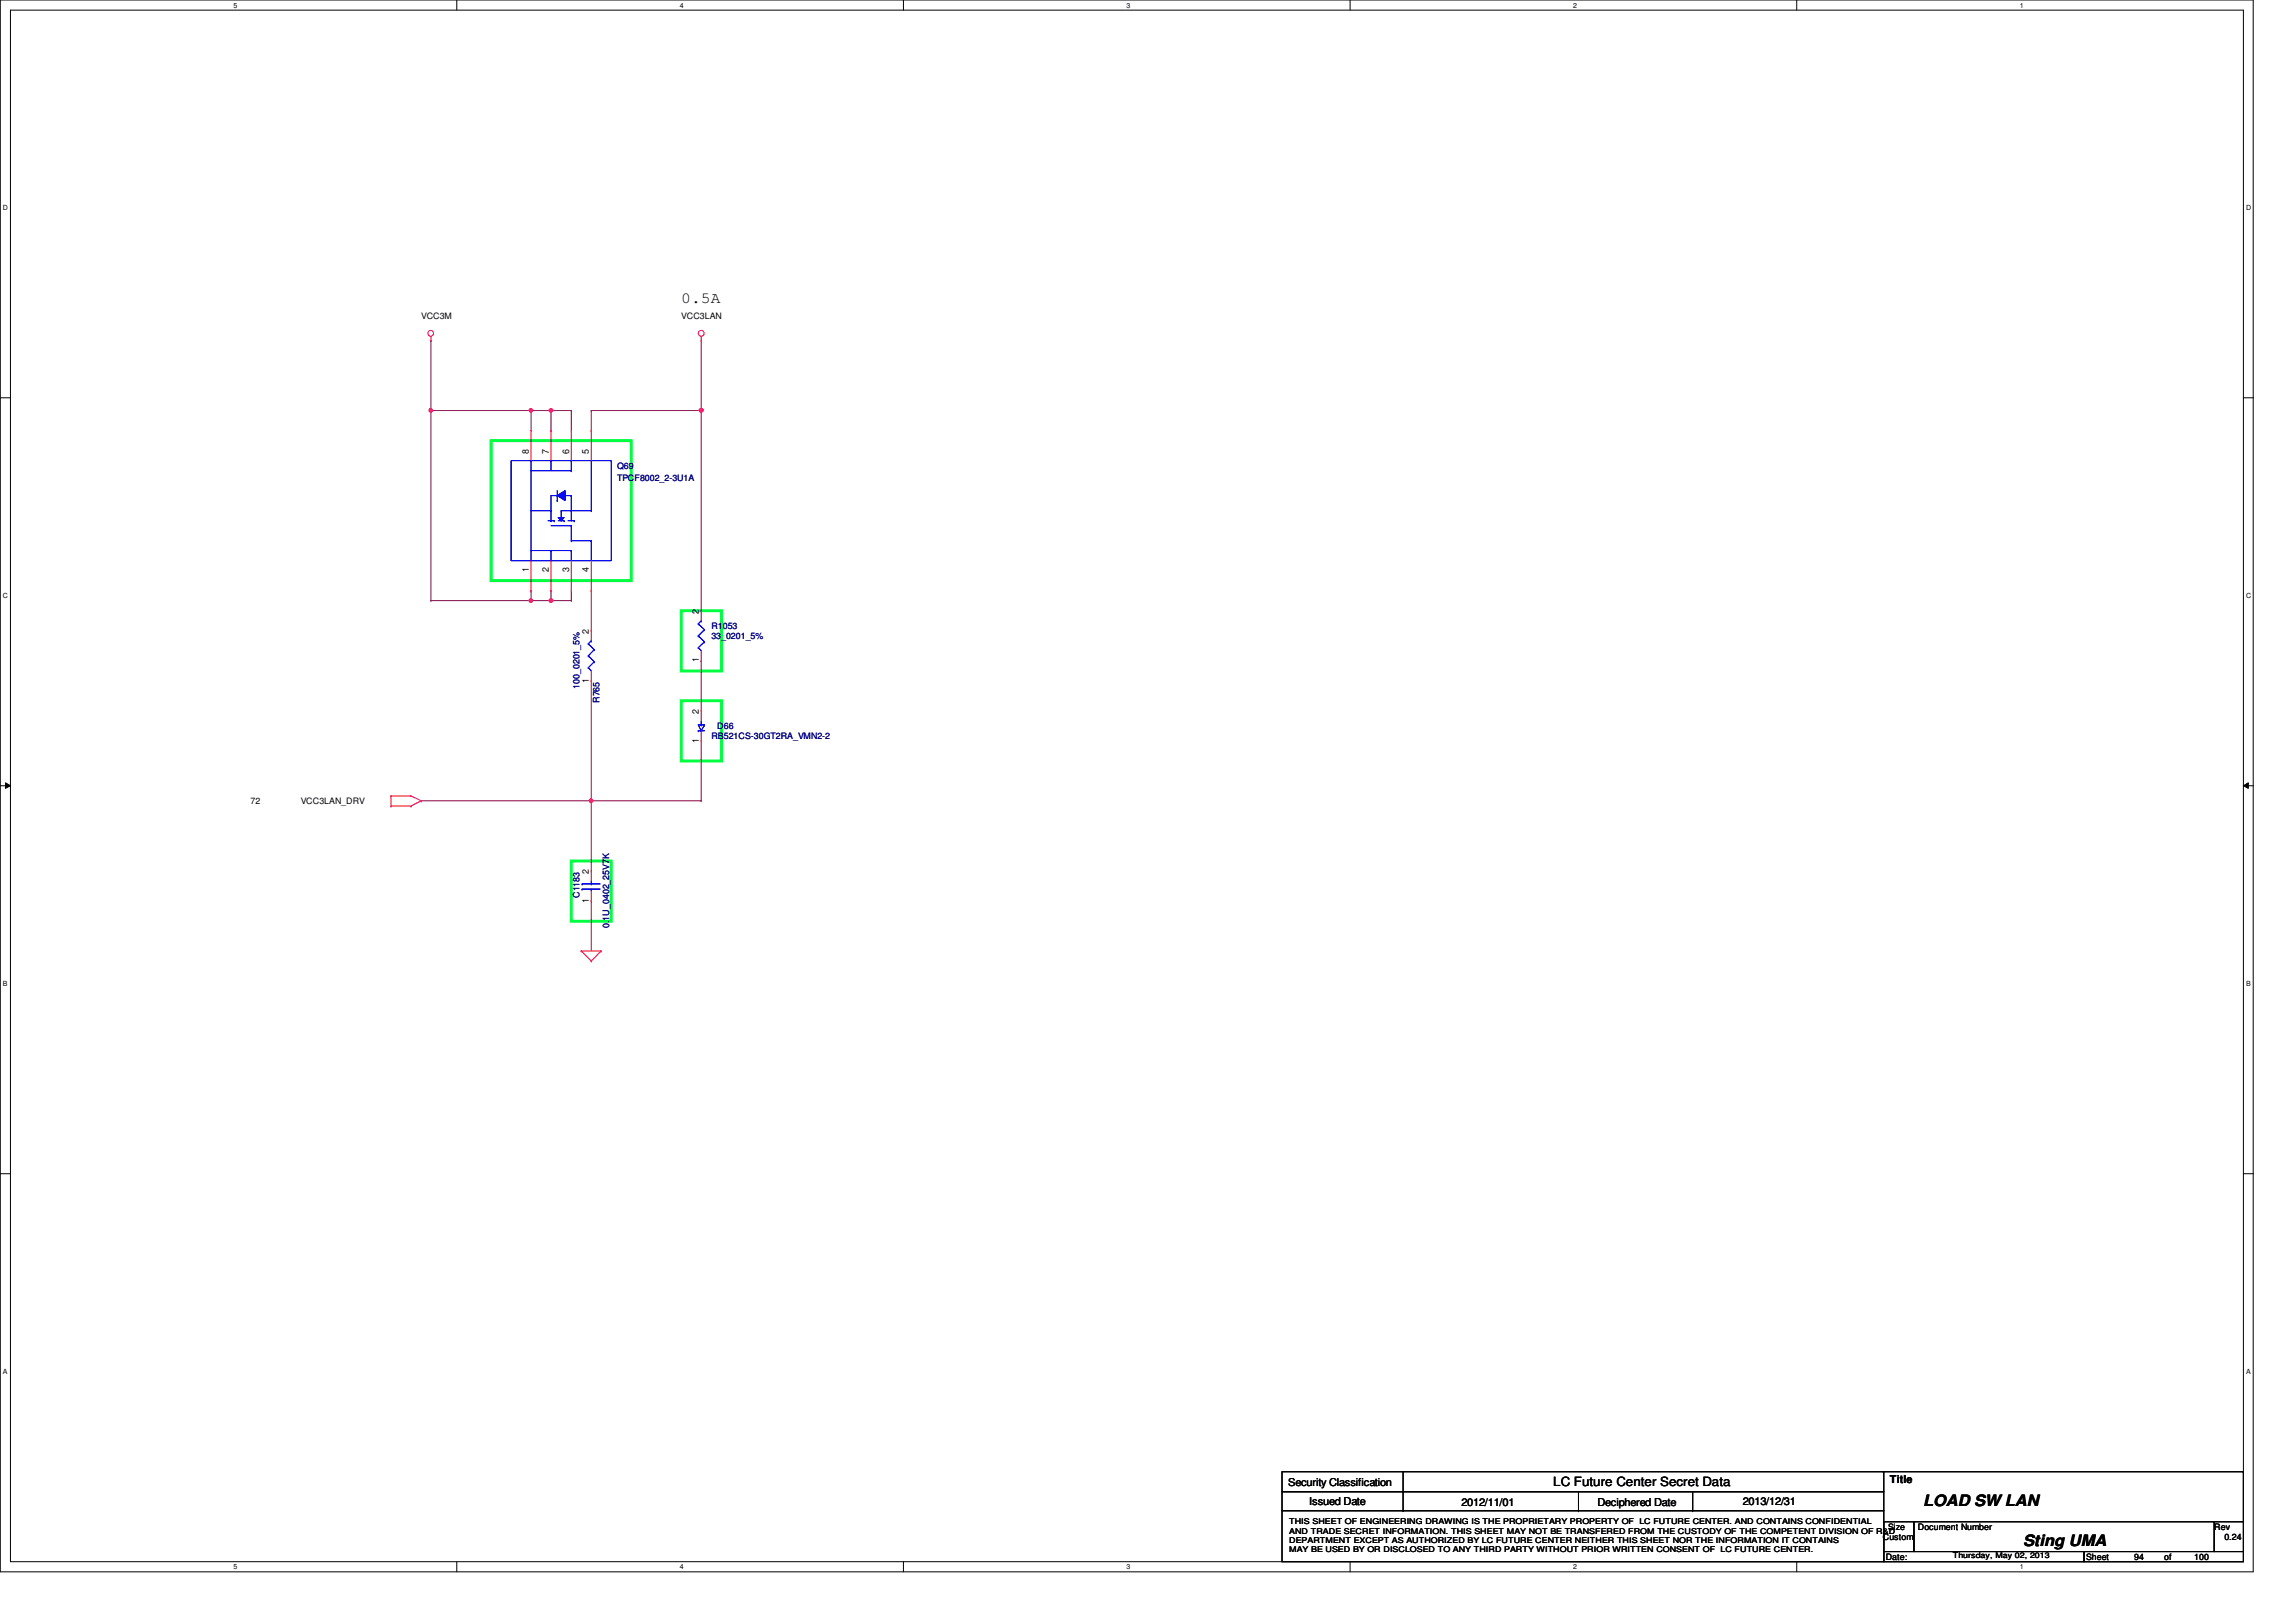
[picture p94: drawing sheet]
<svg xmlns="http://www.w3.org/2000/svg" width="297mm" height="210mm" viewBox="0 0 297 210" stroke-linecap="round" stroke-linejoin="round" font-family="sans-serif">
<defs><g id="words">
<g font-size="2">
<text x="88.1" y="39.2">0.5A</text>
<text x="248.8" y="194.9">LOAD SW LAN</text>
<text x="261.7" y="200.1">Sting UMA</text>
</g>
<text font-size="1.7" x="201" y="192.3">LC Future Center Secret Data</text>
<g font-size="1.4">
<text x="244.5" y="191.9">Title</text>
<text x="166.7" y="192.3">Security Classification</text>
<text x="169.4" y="194.7">Issued Date</text>
<text x="189.1" y="194.9">2012/11/01</text>
<text x="206.7" y="194.9">Deciphered Date</text>
<text x="225.5" y="194.7">2013/12/31</text>
</g>
<g font-size="1.2">
<text x="68.4" y="58.7" transform="rotate(-90 68.4 58.7)">8</text>
<text x="71" y="58.7" transform="rotate(-90 71 58.7)">7</text>
<text x="73.6" y="58.7" transform="rotate(-90 73.6 58.7)">6</text>
<text x="76.2" y="58.7" transform="rotate(-90 76.2 58.7)">5</text>
<text x="68.4" y="74.1" transform="rotate(-90 68.4 74.1)">1</text>
<text x="71" y="74.1" transform="rotate(-90 71 74.1)">2</text>
<text x="73.6" y="74.1" transform="rotate(-90 73.6 74.1)">3</text>
<text x="76.2" y="74.1" transform="rotate(-90 76.2 74.1)">4</text>
<text x="76.2" y="82" transform="rotate(-90 76.2 82)">2</text>
<text x="90.4" y="79.5" transform="rotate(-90 90.4 79.5)">2</text>
<text x="76.2" y="88.3" transform="rotate(-90 76.2 88.3)">1</text>
<text x="90.4" y="85.7" transform="rotate(-90 90.4 85.7)">1</text>
<text x="90.4" y="92.4" transform="rotate(-90 90.4 92.4)">2</text>
<text x="90.4" y="96.1" transform="rotate(-90 90.4 96.1)">1</text>
<text x="76.2" y="113.1" transform="rotate(-90 76.2 113.1)">2</text>
<text x="76.2" y="116.8" transform="rotate(-90 76.2 116.8)">1</text>
</g>
<g font-size="1.1">
<text x="54.5" y="41.3">VCC3M</text>
<text x="88.1" y="41.3">VCC3LAN</text>
<text x="32.4" y="104.1">72</text>
<text x="38.9" y="104.1">VCC3LAN_DRV</text>
<text x="243.6" y="199.3">Custom</text>
<text x="244" y="201.9">Date:</text>
<text x="244.3" y="198">Size</text>
<text x="248.1" y="198">Document Number</text>
<text x="269.9" y="201.9">Sheet</text>
<text x="276.1" y="201.9">94</text>
<text x="280" y="201.9">of</text>
<text x="283.9" y="201.9">100</text>
<text x="286.5" y="198">Rev</text>
<text x="287.8" y="199.3">0.24</text>
</g>
<g font-size="1.1" fill="#000080">
<text x="79.8" y="60.7">Q69</text>
<text x="79.8" y="62.3">TPCF8002_2-3U1A</text>
<text x="92" y="81.4">R1053</text>
<text x="92" y="82.7">33_0201_5%</text>
<text x="75" y="89.2" transform="rotate(-90 75 89.2)">100_0201_5%</text>
<text x="77.6" y="91" transform="rotate(-90 77.6 91)">R765</text>
<text x="92" y="95.7">RB521CS-30GT2RA_VMN2-2</text>
<text x="92.8" y="94.4">D66</text>
<text x="75" y="116.2" transform="rotate(-90 75 116.2)">C1183</text>
<text x="78.8" y="120.1" transform="rotate(-90 78.8 120.1)">0.1U_0402_25V7K</text>
</g>
<g font-size="1">
<text x="166.8" y="197.3">THIS SHEET OF ENGINEERING DRAWING IS THE PROPRIETARY PROPERTY OF LC FUTURE CENTER. AND CONTAINS CONFIDENTIAL</text>
<text x="166.8" y="198.5">AND TRADE SECRET INFORMATION. THIS SHEET MAY NOT BE TRANSFERED FROM THE CUSTODY OF THE COMPETENT DIVISION OF R&amp;D</text>
<text x="166.8" y="199.6">DEPARTMENT EXCEPT AS AUTHORIZED BY LC FUTURE CENTER NEITHER THIS SHEET NOR THE INFORMATION IT CONTAINS</text>
<text x="166.8" y="200.8">MAY BE USED BY OR DISCLOSED TO ANY THIRD PARTY WITHOUT PRIOR WRITTEN CONSENT OF LC FUTURE CENTER.</text>
<text x="252.6" y="201.7">Thursday, May 02, 2013</text>
</g>
<g font-size=".9">
<text x="30.2" y="1">5</text>
<text x="88" y="1">4</text>
<text x="145.8" y="1">3</text>
<text x="203.5" y="1">2</text>
<text x="261.3" y="1">1</text>
<text x=".4" y="27.2">D</text>
<text x="290.6" y="27.2">D</text>
<text x=".4" y="77.3">C</text>
<text x="290.6" y="77.3">C</text>
<text x=".4" y="127.6">B</text>
<text x="290.6" y="127.6">B</text>
<text x=".4" y="177.8">A</text>
<text x="290.6" y="177.8">A</text>
<text x="30.2" y="203.1">5</text>
<text x="88" y="203.1">4</text>
<text x="145.8" y="203.1">3</text>
<text x="203.5" y="203.1">2</text>
<text x="261.3" y="203.1">1</text>
</g>
</g></defs>
<path d="M0 0h291.5v203.4h-291.5zM1.4 1.3h288.8v200.8h-288.8z" fill="none" stroke="#000" stroke-width=".13"/>
<g fill="#fff">
<path d="M30.2 .2h.5v1h-.5z"/>
<path d="M30.2 202.3h.5v1h-.5z"/>
</g>
<path d="M59.1 0v1.3M59.1 202.1v1.3" fill="none" stroke="#000" stroke-width=".13"/>
<g fill="#fff">
<path d="M88 .2h.5v1h-.5z"/>
<path d="M88 202.3h.5v1h-.5z"/>
</g>
<path d="M116.9 0v1.3M116.9 202.1v1.3" fill="none" stroke="#000" stroke-width=".13"/>
<g fill="#fff">
<path d="M145.7 .2h.6v1h-.6z"/>
<path d="M145.7 202.3h.6v1h-.6z"/>
</g>
<path d="M174.7 0v1.3M174.7 202.1v1.3" fill="none" stroke="#000" stroke-width=".13"/>
<g fill="#fff">
<path d="M203.5 .2h.5v1h-.5z"/>
<path d="M203.5 202.3h.5v1h-.5z"/>
</g>
<path d="M232.4 0v1.3M232.4 202.1v1.3" fill="none" stroke="#000" stroke-width=".13"/>
<g fill="#fff">
<path d="M261.3 .2h.5v1h-.5z"/>
<path d="M261.3 202.3h.5v1h-.5z"/>
<path d="M.4 26.4h.6v1h-.6z"/>
<path d="M290.6 26.4h.6v1h-.6z"/>
<path d="M.4 76.5h.6v1.1h-.6z"/>
<path d="M290.6 76.5h.6v1.1h-.6z"/>
</g>
<path d="M0 51.5h1.4M290.2 51.5h1.3" fill="none" stroke="#000" stroke-width=".13"/>
<g fill="#fff">
<path d="M.4 126.7h.6v1.1h-.6z"/>
<path d="M290.6 126.7h.6v1.1h-.6z"/>
</g>
<path d="M0 101.7h1.4M.7 101.3l.7 .4-.7 .3zM290.2 101.7l.7-.4v.7zM290.2 101.7h1.3" fill="none" stroke="#000" stroke-width=".13"/>
<path d="M.7 101.3l.7 .4-.7 .3zM290.2 101.7l.7-.4v.7z" fill="#000"/>
<g fill="#fff">
<path d="M.4 177h.5v1h-.5z"/>
<path d="M290.6 177h.5v1h-.5z"/>
</g>
<path d="M0 151.9h1.4M290.2 151.9h1.3" fill="none" stroke="#000" stroke-width=".13"/>
<path d="M63.5 57h18.2v18.1h-18.2zM88.1 79h5.2v7.8h-5.2zM88.1 90.7h5.2v7.8h-5.2zM73.9 111.4h5.2v7.8h-5.2z" fill="none" stroke="#00ff40" stroke-width=".38"/>
<path d="M55.7 53.1h.1M55.7 53.1v24.6M90.7 53.1h.1M90.7 53.1v25.9M71.3 77.7h.1M71.3 77.7h2.6" fill="none" stroke="#800040" stroke-width=".13"/>
<circle cx="90.7" cy="53.1" r=".25" fill="#f0f"/>
<circle cx="90.7" cy="53.1" r=".25" fill="none" stroke="#f0f" stroke-width=".13"/>
<path d="M90.7 85.5h.1M90.7 85.5v6.5M76.5 103.6h.1M76.5 103.6v9.1" fill="none" stroke="#800040" stroke-width=".13"/>
<path d="M76.3 103.4h.2l.2 .1-.1 .3-.1 .1-.2-.1z" fill-rule="evenodd" fill="#f0f"/>
<path d="M76.3 103.4h.2l.2 .1-.1 .3-.1 .1-.2-.1z" fill="none" stroke="#f0f" stroke-width=".13"/>
<path d="M55.7 53.1h.1M55.7 53.1h13M90.7 95.9v7.7M54.5 103.6h.1M54.5 103.6h36.2M76.5 116.6h.1M76.5 103.6h.1M76.5 116.6v6.5M90.7 103.6h.1" fill="none" stroke="#800040" stroke-width=".13"/>
<path d="M68.5 52.9h.3l.1 .2-.1 .2h-.1h-.2z" fill-rule="evenodd" fill="#f0f"/>
<path d="M68.5 52.9h.3l.1 .2-.1 .2h-.1h-.2z" fill="none" stroke="#f0f" stroke-width=".13"/>
<path d="M55.6 52.9h.3l.1 .2-.1 .2h-.2h-.1z" fill-rule="evenodd" fill="#f0f"/>
<path d="M55.6 52.9h.3l.1 .2-.1 .2h-.2h-.1z" fill="none" stroke="#f0f" stroke-width=".13"/>
<path d="M55.7 44.1h.1M55.7 44.1v9M76.5 53.1h.1M76.5 53.1h14.2M90.7 53.1h.1M90.7 44.1v9" fill="none" stroke="#800040" stroke-width=".13"/>
<circle cx="90.7" cy="53.1" r=".25" fill="#f0f"/>
<circle cx="90.7" cy="53.1" r=".25" fill="none" stroke="#f0f" stroke-width=".13"/>
<path d="M76.5 55.7h.1M76.5 53.1v2.6M68.7 77.7h.1M68.7 76.5v1.2" fill="none" stroke="#800040" stroke-width=".13"/>
<path d="M68.5 77.5h.2l.2 .1-.1 .3-.1 .1-.2-.1z" fill-rule="evenodd" fill="#f0f"/>
<path d="M68.5 77.5h.2l.2 .1-.1 .3-.1 .1-.2-.1z" fill="none" stroke="#f0f" stroke-width=".13"/>
<path d="M55.7 77.7h.1M55.7 77.7h13M71.3 77.7h.1M71.3 76.5v1.2" fill="none" stroke="#800040" stroke-width=".13"/>
<circle cx="71.3" cy="77.7" r=".26" fill="#f0f"/>
<circle cx="71.3" cy="77.7" r=".26" fill="none" stroke="#f0f" stroke-width=".13"/>
<path d="M68.7 53.1h.1M68.7 53.1v2.6M68.7 53.1h5.2M71.3 53.1h.1M71.3 53.1v2.6M73.9 53.1h.1M73.9 53.1v2.6M68.7 77.7h.1M68.7 77.7h2.6M73.9 77.7h.1M73.9 76.5v1.2" fill="none" stroke="#800040" stroke-width=".13"/>
<circle cx="71.3" cy="53.1" r=".25" fill="#f0f"/>
<circle cx="71.3" cy="53.1" r=".25" fill="none" stroke="#f0f" stroke-width=".13"/>
<path d="M76.5 76.5v5.1M76.5 81.6h.1M76.5 88.1v15.5M76.5 103.6h.1" fill="none" stroke="#800040" stroke-width=".13"/>
<g fill="none" stroke="#f00" stroke-width=".13">
<path d="M55.7 44.1h.1M55.7 43.6v.5M90.7 44.1h.1M90.7 43.6v.5M90.7 79h.1M90.7 79v1.3M76.5 88.1h.1M76.5 81.6h.1M76.5 81.6v1.3M76.5 86.8v1.3M90.7 85.5h.1M90.7 84.2v1.3"/>
<path d="M50.6 103h.1M50.6 104.3h.1M50.6 103h2.6M50.6 103v1.3M50.6 104.3h2.6M53.2 103h.1M53.2 104.3h.1M53.2 103l1.3 .6M54.5 103.6h.1M54.5 103.6l-1.3 .7M75.2 123.1h.1M75.2 123.1h2.6"/>
<path d="M75.2 123.1l1.3 1.3M76.5 124.4h.1M77.8 123.1h.1M77.8 123.1l-1.3 1.3"/>
<circle cx="55.7" cy="43.1" r=".38"/>
<circle cx="90.7" cy="43.1" r=".38"/>
</g>
<g fill="none" stroke="#000" stroke-width=".13">
<path d="M165.9 190.5h77.8v2.5h-77.8zM165.9 193h77.8v2.5h-77.8zM165.9 195.5h77.8v6.6h-77.8zM181.5 193h.1M181.5 195.5h.1M181.5 190.5v5M204.2 195.5h.1M204.2 193v2.5M219 195.5h.1M219 193v2.5M243.6 190.5h46.6M243.7 196.9h3.9v3.9h-3.9z"/>
<path d="M247.6 196.9h38.9v3.9h-38.9zM286.5 196.9h3.7v3.9h-3.7zM290.2 190.5h.1M290.2 190.5v6.4M243.7 200.8h25.9v1.3h-25.9zM269.6 200.8h20.6v1.3h-20.6z"/>
</g>
<g fill="none" stroke="#00f" stroke-width=".13">
<path d="M76.1 86.4h.1M76.1 84.9h.1M76.1 83.3h.1M76.1 86.4l.4 .4M76.1 84.9l.8 .7M76.1 83.3l.8 .8M76.5 82.9h.1M76.5 82.9l-.4 .4M76.9 85.6h.1M76.9 84.1h.1M76.9 85.6l-.8 .8M76.9 84.1l-.8 .8"/>
<path d="M90.3 83.8h.1M90.3 82.3h.1M90.3 80.7h.1M90.3 83.8l.4 .4M90.3 82.3l.8 .8M90.3 80.7l.8 .8M90.7 80.3h.1M90.7 80.3l-.4 .4M91.1 83.1h.1M91.1 81.5h.1M91.1 83.1l-.8 .7M91.1 81.5l-.8 .8"/>
</g>
<path d="M72.2 67h.8l-.4 .4z" fill="#00f"/>
<g fill="none" stroke="#00f" stroke-width=".13">
<path d="M68.7 66.1h2.6M70.9 67.4h.8M71.3 66.1h.1M71.3 68h2.6M71.7 67.4h.1M72.2 67h.8l-.4 .4zM72.2 67.4h.8M72.6 67h.1M73 67.4h.1M73.1 64.1h.8M73.5 67.4h.8M73.9 66.1h.1"/>
<path d="M73.9 64.1h.1M73.9 68h.1M73.9 70h.1M73.9 68v2M74.3 67.4h.1M76.5 66.1h-3.9v.9"/>
</g>
<path d="M72.1 64.1l1-.6v1.3z" fill="#00f"/>
<g fill="none" stroke="#00f" stroke-width=".13">
<path d="M66.1 59.6h13v13h-13zM68.7 59.6h.1M68.7 59.6v13M71.3 59.6h.1M71.3 59.6v1.3M73.9 59.6h.1M73.9 59.6v1.3M76.5 59.6v6.5M68.7 71.2h5.2M68.7 60.9h5.2M71.3 67.4h.1M71.3 71.2h.1"/>
<path d="M71.3 71.2v1.4M72.1 64.1l1-.6v1.3zM72.1 64.8h.1M72.1 64.1h.1M72.1 64.1h-.8v3.3M72.1 63.5v1.3M73.9 64.1h.1M73.9 71.2h.1M73.9 60.9h.1M73.9 64.1v3.3M73.9 71.2v1.4M73.9 70h2.6"/>
<path d="M76.5 70h.1M76.5 66.1h.1M76.5 70v2.6"/>
</g>
<path d="M72.2 67h.8l-.4 .4z" fill="#00f"/>
<g fill="none" stroke="#00f" stroke-width=".13">
<path d="M68.7 66.1h2.6M70.9 67.4h.8M71.3 66.1h.1M71.3 68h2.6M71.7 67.4h.1M72.2 67h.8l-.4 .4zM72.2 67.4h.8M72.6 67h.1M73 67.4h.1M73.1 64.1h.8M73.5 67.4h.8M73.9 66.1h.1"/>
<path d="M73.9 64.1h.1M73.9 68h.1M73.9 70h.1M73.9 68v2M74.3 67.4h.1M76.5 66.1h-3.9v.9"/>
</g>
<path d="M72.1 64.1l1-.6v1.3z" fill="#00f"/>
<g fill="none" stroke="#00f" stroke-width=".13">
<path d="M66.1 59.6h13v13h-13zM68.7 59.6h.1M68.7 59.6v13M71.3 59.6h.1M71.3 59.6v1.3M73.9 59.6h.1M73.9 59.6v1.3M76.5 59.6v6.5M68.7 71.2h5.2M68.7 60.9h5.2M71.3 67.4h.1M71.3 71.2h.1"/>
<path d="M71.3 71.2v1.4M72.1 64.1l1-.6v1.3zM72.1 64.8h.1M72.1 64.1h.1M72.1 64.1h-.8v3.3M72.1 63.5v1.3M73.9 64.1h.1M73.9 71.2h.1M73.9 60.9h.1M73.9 64.1v3.3M73.9 71.2v1.4M73.9 70h2.6"/>
<path d="M76.5 70h.1M76.5 66.1h.1M76.5 70v2.6M90.3 94.6h.1M90.3 94.6h.8M90.7 94.6h.1M90.7 93.8h.1M90.7 93.3v.5M91.1 93.8h.1M91.1 93.8h-.8l.4 .8M91.1 93.8l-.4 .8M75.3 114.4h.1"/>
<path d="M75.3 115.1h.1M75.3 114.4h2.3M75.3 115.1h2.3M76.5 115.1h.1M76.5 114.4h.1M76.5 114v.4M76.5 115.1v.2"/>
</g>
<g fill="none" stroke="#f00" stroke-width=".13">
<path d="M68.7 55.7h.1M68.7 55.7v3.9M71.3 55.7h.1M71.3 55.7v3.9M73.9 55.7h.1M73.9 55.7v3.9M76.5 55.7h.1M76.5 55.7v3.9M68.7 76.5h.1M68.7 72.6v3.9M71.3 76.5h.1M71.3 72.6v3.9"/>
<path d="M73.9 76.5h.1M73.9 72.6v3.9M76.5 76.5h.1M76.5 72.6v3.9M90.7 95.9h.1M90.7 92h.1M90.7 92v1.3M90.7 94.6v1.3M76.5 116.6h.1M76.5 112.7h.1M76.5 112.7v1.3M76.5 115.3v1.3"/>
</g>
<circle cx="90.7" cy="53.1" r=".25" fill="#f0f"/>
<circle cx="90.7" cy="53.1" r=".25" fill="none" stroke="#f0f" stroke-width=".13"/>
<path d="M76.3 103.4h.2l.2 .1-.1 .3-.1 .1-.2-.1z" fill-rule="evenodd" fill="#f0f"/>
<path d="M76.3 103.4h.2l.2 .1-.1 .3-.1 .1-.2-.1z" fill="none" stroke="#f0f" stroke-width=".13"/>
<path d="M68.5 52.9h.3l.1 .2-.1 .2h-.1h-.2z" fill-rule="evenodd" fill="#f0f"/>
<path d="M68.5 52.9h.3l.1 .2-.1 .2h-.1h-.2z" fill="none" stroke="#f0f" stroke-width=".13"/>
<path d="M55.6 52.9h.3l.1 .2-.1 .2h-.2h-.1z" fill-rule="evenodd" fill="#f0f"/>
<path d="M55.6 52.9h.3l.1 .2-.1 .2h-.2h-.1z" fill="none" stroke="#f0f" stroke-width=".13"/>
<circle cx="90.7" cy="53.1" r=".25" fill="#f0f"/>
<circle cx="90.7" cy="53.1" r=".25" fill="none" stroke="#f0f" stroke-width=".13"/>
<path d="M68.5 77.5h.2l.2 .1-.1 .3-.1 .1-.2-.1z" fill-rule="evenodd" fill="#f0f"/>
<path d="M68.5 77.5h.2l.2 .1-.1 .3-.1 .1-.2-.1z" fill="none" stroke="#f0f" stroke-width=".13"/>
<circle cx="71.3" cy="77.7" r=".26" fill="#f0f"/>
<circle cx="71.3" cy="77.7" r=".26" fill="none" stroke="#f0f" stroke-width=".13"/>
<circle cx="71.3" cy="53.1" r=".25" fill="#f0f"/>
<circle cx="71.3" cy="53.1" r=".25" fill="none" stroke="#f0f" stroke-width=".13"/>
<use href="#words"/>
</svg>
